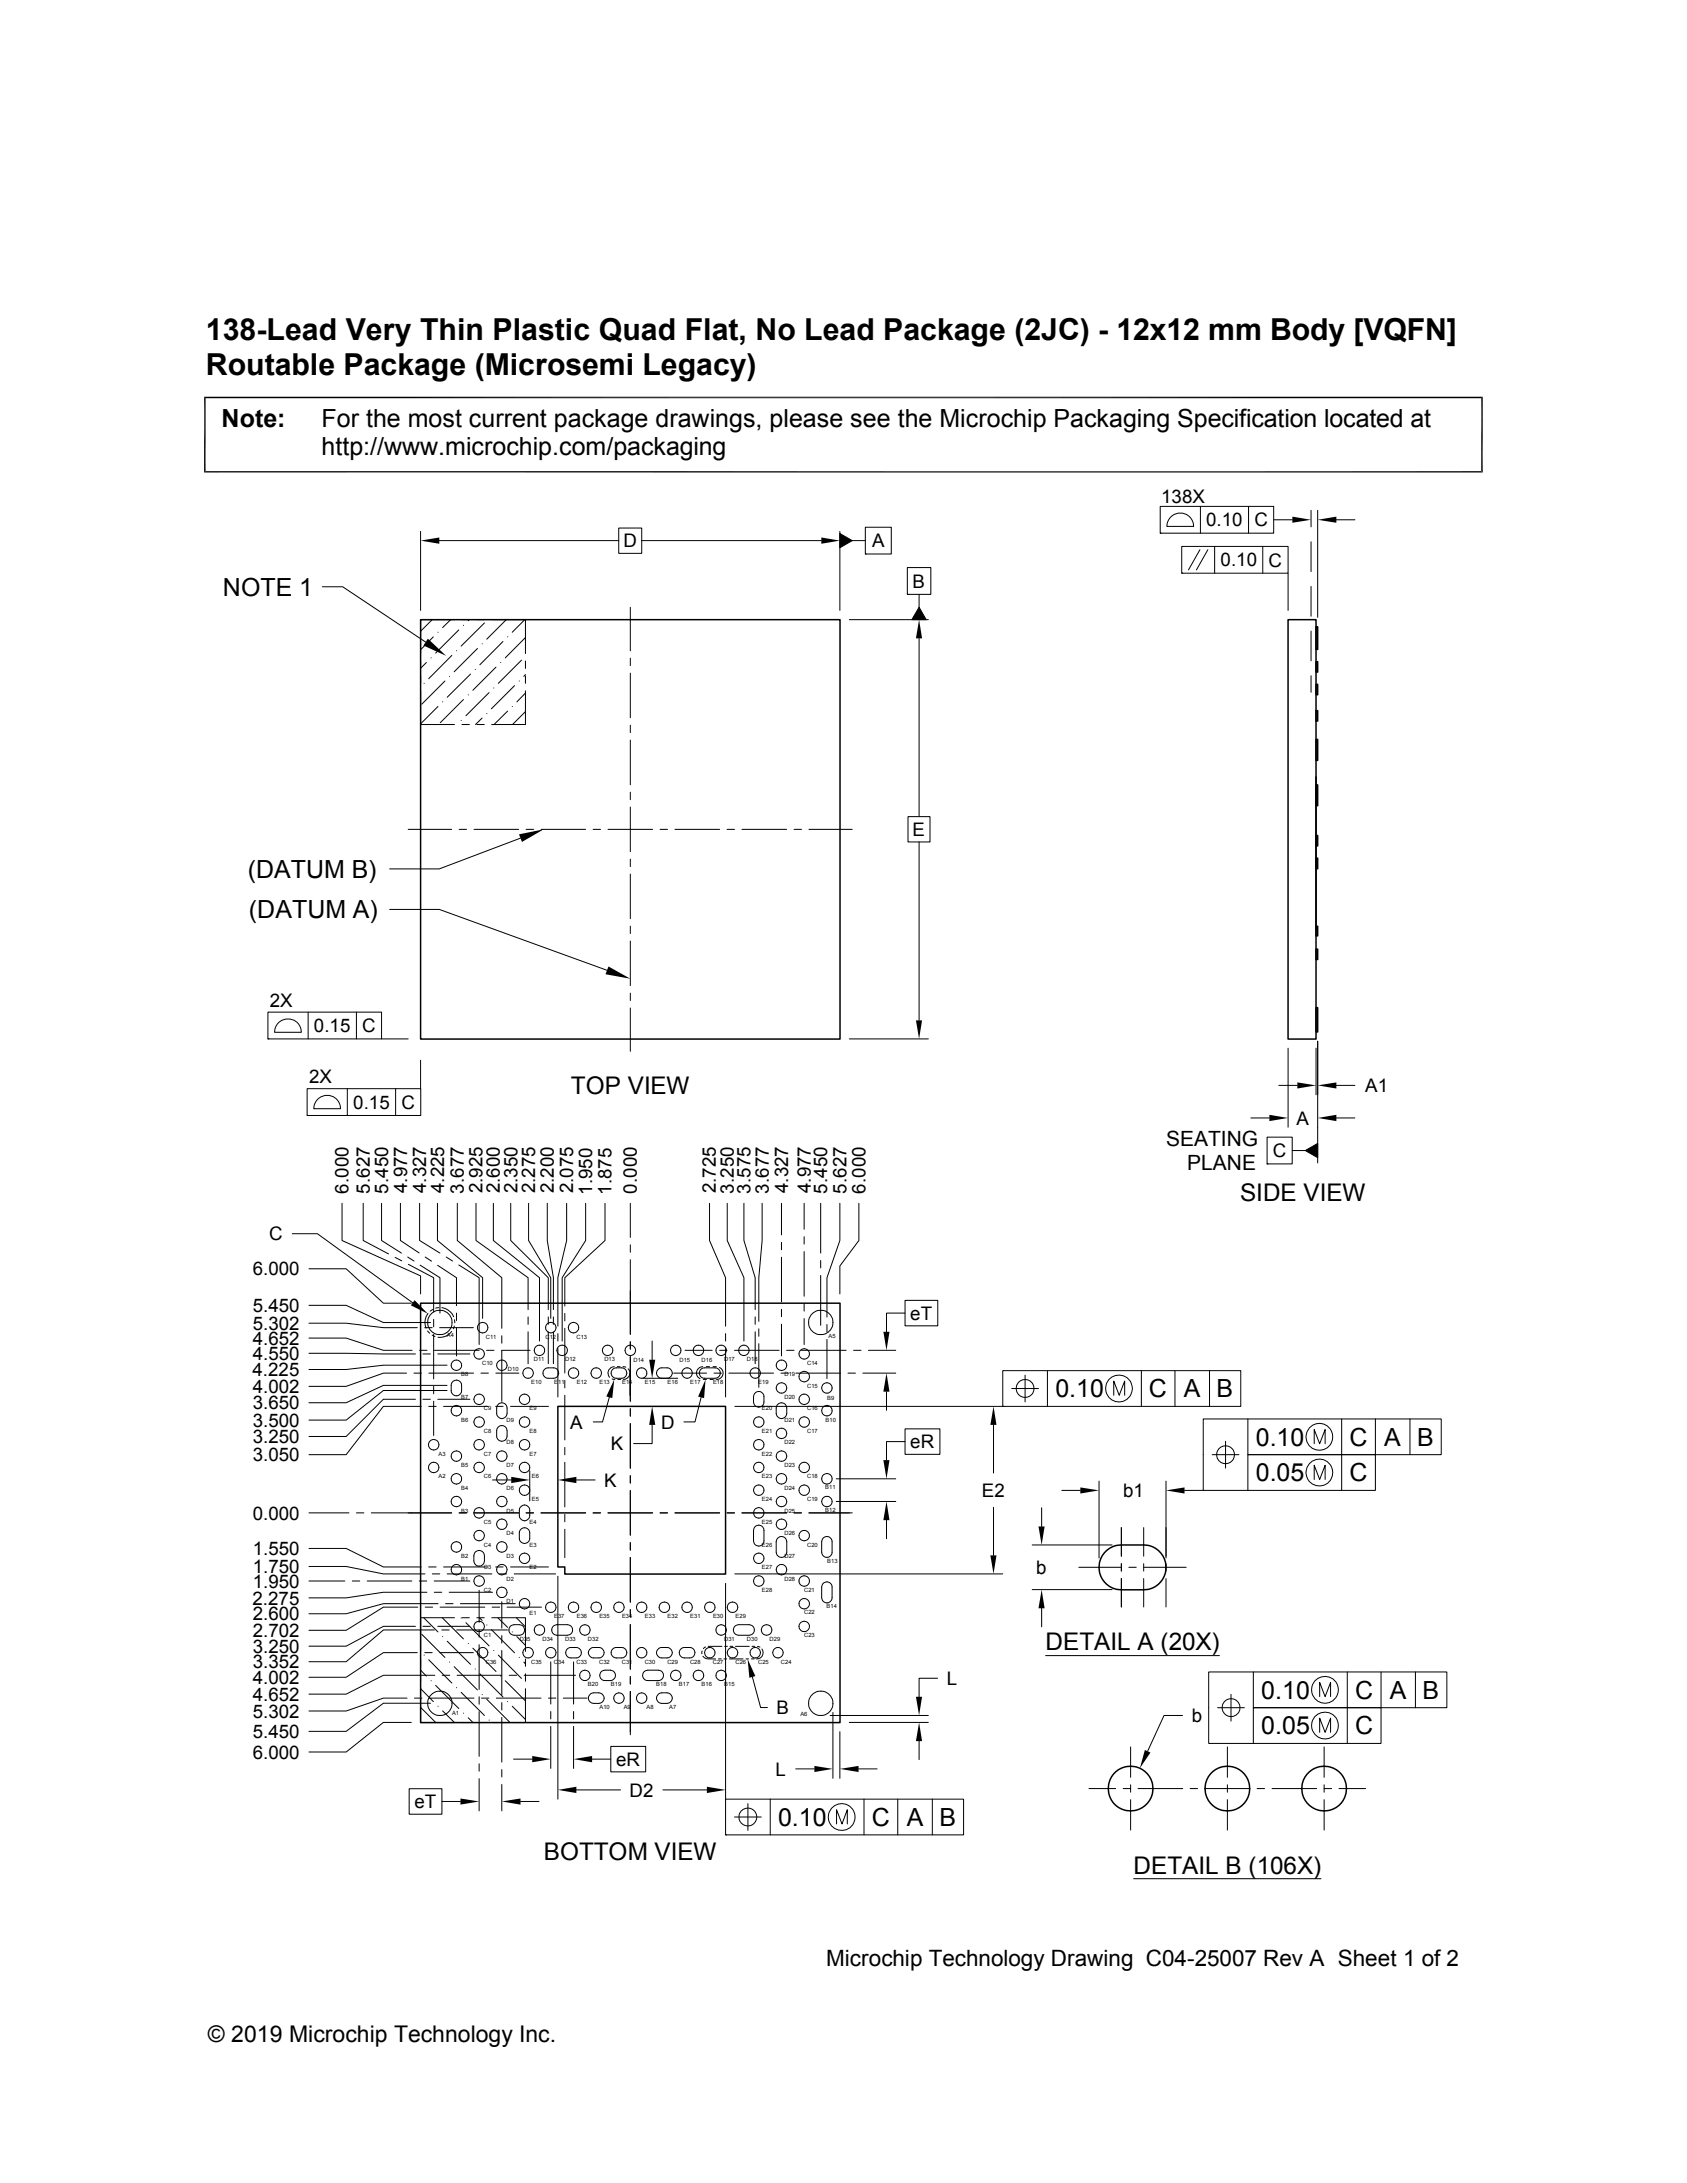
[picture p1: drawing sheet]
<svg xmlns="http://www.w3.org/2000/svg" width="216mm" height="279mm" viewBox="0 0 216 279" stroke-linecap="round" stroke-linejoin="round" font-family="sans-serif">
<defs><g id="words">
<g font-size="3.9">
<text x="26.4" y="43.5">138-Lead Very Thin Plastic Quad Flat, No Lead Package (2JC) - 12x12 mm Body [VQFN]</text>
<text x="26.4" y="48">Routable Package (Microsemi Legacy)</text>
</g>
<g font-size="3.2">
<text x="28.4" y="54.6">Note:</text>
<text x="41.1" y="58.3">http://www.microchip.com/packaging</text>
<text x="41.1" y="54.6">For the most current package drawings, please see the Microchip Packaging Specification located at</text>
<text x="28.5" y="76.3">NOTE 1</text>
<text x="31.7" y="112.4">(DATUM B)</text>
<text x="31.9" y="117.5">(DATUM A)</text>
<text x="135.1" y="178.9">0.10</text>
<text x="147" y="178.9">C</text>
<text x="151.5" y="178.9">A</text>
<text x="155.7" y="178.9">B</text>
<text x="160.7" y="185">0.10</text>
<text x="172.7" y="185">C</text>
<text x="177.2" y="185">A</text>
<text x="181.4" y="185">B</text>
<text x="160.7" y="189.6">0.05</text>
<text x="172.7" y="189.6">C</text>
<text x="161.4" y="217.4">0.10</text>
<text x="161.4" y="222">0.05</text>
<text x="173.4" y="217.4">C</text>
<text x="173.4" y="222">C</text>
<text x="177.9" y="217.4">A</text>
<text x="182.1" y="217.4">B</text>
<text x="99.6" y="233.7">0.10</text>
<text x="111.6" y="233.7">C</text>
<text x="116" y="233.7">A</text>
<text x="120.2" y="233.7">B</text>
</g>
<g font-size="3.1">
<text x="73.1" y="140">TOP VIEW</text>
<text x="158.7" y="153.7">SIDE VIEW</text>
<text x="133.8" y="211.2">DETAIL A (20X)</text>
<text x="69.6" y="238.1">BOTTOM VIEW</text>
<text x="145.1" y="239.8">DETAIL B (106X)</text>
</g>
<g font-size="2.9">
<text x="105.7" y="251.7">Microchip Technology Drawing C04-25007 Rev A Sheet 1 of 2</text>
<text x="26.6" y="261.3">© 2019 Microchip Technology Inc.</text>
</g>
<g font-size="2.7">
<text x="149.2" y="146.7">SEATING</text>
<text x="151.9" y="149.8">PLANE</text>
</g>
<g font-size="2.4">
<text x="148.6" y="64.4">138X</text>
<text x="79.8" y="70.1">D</text>
<text x="111.6" y="70.1">A</text>
<text x="154.4" y="67.4">0.10</text>
<text x="160.5" y="67.4">C</text>
<text x="116.8" y="75.2">B</text>
<text x="156.2" y="72.5">0.10</text>
<text x="162.3" y="72.5">C</text>
<text x="116.8" y="107">E</text>
<text x="34.5" y="128.9">2X</text>
<text x="40.2" y="132.1">0.15</text>
<text x="46.3" y="132.1">C</text>
<text x="39.6" y="138.6">2X</text>
<text x="45.2" y="141.9">0.15</text>
<text x="51.4" y="141.9">C</text>
<text x="165.9" y="144">A</text>
<text x="174.7" y="139.8">A1</text>
<text x="162.9" y="148.1">C</text>
<text x="44.6" y="152.8" transform="rotate(-90 44.6 152.8)">6.000</text>
<text x="47.3" y="152.8" transform="rotate(-90 47.3 152.8)">5.627</text>
<text x="49.7" y="152.8" transform="rotate(-90 49.7 152.8)">5.450</text>
<text x="52.1" y="152.7" transform="rotate(-90 52.1 152.7)">4.977</text>
<text x="54.5" y="152.7" transform="rotate(-90 54.5 152.7)">4.327</text>
<text x="56.8" y="152.7" transform="rotate(-90 56.8 152.7)">4.225</text>
<text x="59.4" y="152.8" transform="rotate(-90 59.4 152.8)">3.677</text>
<text x="61.8" y="152.7" transform="rotate(-90 61.8 152.7)">2.925</text>
<text x="64" y="152.7" transform="rotate(-90 64 152.7)">2.600</text>
<text x="66.2" y="152.7" transform="rotate(-90 66.2 152.7)">2.350</text>
<text x="68.5" y="152.7" transform="rotate(-90 68.5 152.7)">2.275</text>
<text x="70.9" y="152.7" transform="rotate(-90 70.9 152.7)">2.200</text>
<text x="73.4" y="152.7" transform="rotate(-90 73.4 152.7)">2.075</text>
<text x="75.8" y="152.9" transform="rotate(-90 75.8 152.9)">1.950</text>
<text x="78.3" y="152.9" transform="rotate(-90 78.3 152.9)">1.875</text>
<text x="81.5" y="152.8" transform="rotate(-90 81.5 152.8)">0.000</text>
<text x="91.6" y="152.7" transform="rotate(-90 91.6 152.7)">2.725</text>
<text x="93.9" y="152.8" transform="rotate(-90 93.9 152.8)">3.250</text>
<text x="96.1" y="152.8" transform="rotate(-90 96.1 152.8)">3.575</text>
<text x="98.4" y="152.8" transform="rotate(-90 98.4 152.8)">3.677</text>
<text x="100.9" y="152.7" transform="rotate(-90 100.9 152.7)">4.327</text>
<text x="103.8" y="152.7" transform="rotate(-90 103.8 152.7)">4.977</text>
<text x="105.9" y="152.8" transform="rotate(-90 105.9 152.8)">5.450</text>
<text x="108.3" y="152.8" transform="rotate(-90 108.3 152.8)">5.627</text>
<text x="110.8" y="152.8" transform="rotate(-90 110.8 152.8)">6.000</text>
<text x="34.4" y="158.8">C</text>
<text x="32.3" y="167.9">5.450</text>
<text x="32.3" y="163.2">6.000</text>
<text x="32.3" y="170.2">5.302</text>
<text x="32.3" y="172.1">4.652</text>
<text x="116.5" y="168.9">eT</text>
<text x="32.3" y="176.1">4.225</text>
<text x="32.3" y="174.1">4.550</text>
<text x="32.3" y="178.3">4.002</text>
<text x="32.3" y="180.4">3.650</text>
<text x="32.3" y="182.6">3.500</text>
<text x="32.3" y="184.7">3.250</text>
<text x="73" y="182.8">A</text>
<text x="78.2" y="185.6">K</text>
<text x="84.6" y="182.8">D</text>
<text x="116.5" y="185.4">eR</text>
<text x="32.3" y="187">3.050</text>
<text x="77.3" y="190.3">K</text>
<text x="125.6" y="191.6">E2</text>
<text x="143.7" y="191.6">b1</text>
<text x="32.3" y="194.5">0.000</text>
<text x="32.3" y="199">1.550</text>
<text x="32.3" y="201.3">1.750</text>
<text x="32.3" y="203.2">1.950</text>
<text x="132.6" y="201.4">b</text>
<text x="32.3" y="205.4">2.275</text>
<text x="32.3" y="207.4">2.600</text>
<text x="32.3" y="209.5">2.702</text>
<text x="32.3" y="211.5">3.250</text>
<text x="32.3" y="213.5">3.352</text>
<text x="32.3" y="215.5">4.002</text>
<text x="121.2" y="215.6">L</text>
<text x="32.3" y="217.7">4.652</text>
<text x="32.3" y="219.8">5.302</text>
<text x="99.4" y="219.4">B</text>
<text x="152.5" y="220.4">b</text>
<text x="32.3" y="225.1">6.000</text>
<text x="32.3" y="222.4">5.450</text>
<text x="78.8" y="226">eR</text>
<text x="99.3" y="227.3">L</text>
<text x="53" y="231.4">eT</text>
<text x="80.6" y="230">D2</text>
</g>
<g font-size=".7">
<text x="57.2" y="171.2">A4</text>
<text x="62.2" y="171.3">C11</text>
<text x="69.8" y="171.3">C12</text>
<text x="73.8" y="171.3">C13</text>
<text x="106" y="171.3">A5</text>
<text x="59" y="179">B7</text>
<text x="59" y="176.1">B8</text>
<text x="61.7" y="174.7">C10</text>
<text x="65" y="175.4">D10</text>
<text x="68" y="177.1">E10</text>
<text x="68.3" y="174.2">D11</text>
<text x="70.9" y="177.1">E11</text>
<text x="72.3" y="174.2">D12</text>
<text x="73.8" y="177.1">E12</text>
<text x="76.7" y="177.1">E13</text>
<text x="77.3" y="174.2">D13</text>
<text x="79.6" y="177.1">E14</text>
<text x="81.1" y="174.3">D14</text>
<text x="82.5" y="177.1">E15</text>
<text x="85.4" y="177.1">E16</text>
<text x="87" y="174.3">D15</text>
<text x="88.3" y="177.1">E17</text>
<text x="89.8" y="174.3">D16</text>
<text x="91.2" y="177.1">E18</text>
<text x="92.7" y="174.2">D17</text>
<text x="95.6" y="174.2">D18</text>
<text x="97" y="177.1">E19</text>
<text x="100.4" y="176.1">D19</text>
<text x="100.4" y="179">D20</text>
<text x="103.3" y="174.7">C14</text>
<text x="103.3" y="177.6">C15</text>
<text x="105.9" y="179.1">B9</text>
<text x="59" y="181.9">B6</text>
<text x="61.9" y="183.4">C8</text>
<text x="61.9" y="180.5">C9</text>
<text x="64.8" y="181.9">D9</text>
<text x="64.8" y="184.9">D8</text>
<text x="67.8" y="180.5">E9</text>
<text x="67.8" y="183.4">E8</text>
<text x="97.5" y="183.4">E21</text>
<text x="97.5" y="180.5">E20</text>
<text x="100.4" y="184.9">D22</text>
<text x="100.4" y="181.9">D21</text>
<text x="103.3" y="180.5">C16</text>
<text x="103.3" y="183.4">C17</text>
<text x="105.6" y="182">B10</text>
<text x="56.1" y="186.3">A3</text>
<text x="56.1" y="189.2">A2</text>
<text x="59" y="187.8">B5</text>
<text x="59" y="190.7">B4</text>
<text x="61.9" y="186.3">C7</text>
<text x="61.9" y="189.2">C6</text>
<text x="64.8" y="190.7">D6</text>
<text x="64.8" y="187.8">D7</text>
<text x="67.8" y="186.3">E7</text>
<text x="68.1" y="189.2">E6</text>
<text x="97.5" y="186.3">E22</text>
<text x="97.5" y="189.2">E23</text>
<text x="100.4" y="187.8">D23</text>
<text x="100.4" y="190.7">D24</text>
<text x="103.3" y="189.2">C18</text>
<text x="105.6" y="190.6">B11</text>
<text x="59" y="193.6">B3</text>
<text x="61.9" y="195">C5</text>
<text x="61.9" y="198">C4</text>
<text x="64.8" y="196.5">D4</text>
<text x="64.8" y="193.6">D5</text>
<text x="67.8" y="195">E4</text>
<text x="67.8" y="198">E3</text>
<text x="68.1" y="192.1">E5</text>
<text x="97.5" y="192.1">E24</text>
<text x="97.5" y="198">E26</text>
<text x="97.5" y="195">E25</text>
<text x="100.4" y="196.5">D26</text>
<text x="100.4" y="193.6">D25</text>
<text x="103.3" y="192.1">C19</text>
<text x="103.3" y="198">C20</text>
<text x="105.6" y="193.5">B12</text>
<text x="59" y="202.3">B1</text>
<text x="59" y="199.4">B2</text>
<text x="61.9" y="203.8">C2</text>
<text x="61.9" y="200.9">C3</text>
<text x="64.8" y="202.3">D2</text>
<text x="64.8" y="199.4">D3</text>
<text x="67.8" y="200.9">E2</text>
<text x="97.5" y="203.8">E28</text>
<text x="97.5" y="200.9">E27</text>
<text x="100.4" y="199.4">D27</text>
<text x="100.4" y="202.3">D28</text>
<text x="102.9" y="203.7">C21</text>
<text x="105.9" y="200">B13</text>
<text x="61.9" y="209.6">C1</text>
<text x="64.8" y="205.2">D1</text>
<text x="67.8" y="206.7">E1</text>
<text x="70.9" y="207.1">E37</text>
<text x="73.8" y="207.1">E36</text>
<text x="76.7" y="207.1">E35</text>
<text x="79.6" y="207.1">E34</text>
<text x="82.5" y="207.1">E33</text>
<text x="85.4" y="207.1">E32</text>
<text x="88.3" y="207.1">E31</text>
<text x="91.2" y="207.1">E30</text>
<text x="94.1" y="207.1">E29</text>
<text x="102.9" y="209.5">C23</text>
<text x="102.9" y="206.6">C22</text>
<text x="105.8" y="205.8">B14</text>
<text x="62.2" y="212.9">C36</text>
<text x="66.5" y="210">D35</text>
<text x="68" y="212.9">C35</text>
<text x="69.4" y="210">D34</text>
<text x="70.9" y="212.9">C34</text>
<text x="72.3" y="210">D33</text>
<text x="73.8" y="212.9">C33</text>
<text x="75.2" y="210">D32</text>
<text x="75.2" y="215.8">B20</text>
<text x="76.7" y="212.9">C32</text>
<text x="78.2" y="215.8">B19</text>
<text x="79.6" y="212.9">C31</text>
<text x="82.5" y="212.9">C30</text>
<text x="84" y="215.8">B18</text>
<text x="85.4" y="212.9">C29</text>
<text x="86.9" y="215.8">B17</text>
<text x="88.3" y="212.9">C28</text>
<text x="89.8" y="215.8">B16</text>
<text x="91.2" y="212.9">C27</text>
<text x="92.7" y="210">D31</text>
<text x="92.7" y="215.8">B15</text>
<text x="94.1" y="212.9">C26</text>
<text x="95.6" y="210">D30</text>
<text x="97" y="212.9">C25</text>
<text x="98.5" y="210">D29</text>
<text x="99.9" y="212.9">C24</text>
<text x="57.8" y="219.5">A1</text>
<text x="76.7" y="218.7">A10</text>
<text x="79.8" y="218.7">A9</text>
<text x="82.7" y="218.7">A8</text>
<text x="85.6" y="218.7">A7</text>
<text x="102.4" y="219.6">A6</text>
</g>
</g></defs>
<g fill="none" stroke="#000" stroke-width=".19">
<path d="M26.1 50.9h163.7M26.2 50.8v9.7M189.7 50.8v9.7M53.8 79.3h53.7v53.7h-53.7zM164.8 79.3h3.6v53.7h-3.6zM168.4 99.4v19.5zM168.4 84.7h.2v1.3h-.2zM168.4 87.6h.2v1.3h-.2zM168.4 91h.2v1.3h-.2zM168.4 94.6h.2v2.7h-.2zM168.4 80.2h.2v2.9h-.2zM168.4 100.5h.2v2.6h-.2z"/>
<path d="M168.4 106.9h.2v1.4h-.2zM168.4 109.8h.2v1.4h-.2zM168.4 118.6h.2v1.2h-.2zM168.4 121.5h.2v1.3h-.2zM168.4 129h.2v3.1h-.2zM53.8 166.8h53.7v53.7h-53.7zM71.4 180h21.5v21.5h-20.6v-.9h-.9zM141.5 198.6a2.78 2.78 0 0 1 2-.9h2.9a2.87 2.87 0 0 1 2.8 2.9 2.87 2.87 0 0 1-2.8 2.9h-2.9a2.87 2.87 0 0 1-2.6-1.8 2.87 2.87 0 0 1 .6-3.1z"/>
<circle cx="144.7" cy="228.9" r="2.86"/>
<circle cx="157.1" cy="228.9" r="2.86"/>
<circle cx="169.5" cy="228.9" r="2.86"/>
</g>
<g fill="none" stroke="#000" stroke-width=".13">
<path d="M41.3 75.1h2.6l10.6 7.1M53.8 68v10.1M55.3 79.3l-1.5 1.5M56.2 69.2h23M57.7 79.3l-1.1 1M58.2 79.3h-4.4v4.4M59.1 79.3h1M60 79.3l-.1 .1M61 79.3h1M62 79.7l-3 3M62.9 79.3h4.3v4.4M64.8 79.3l-2.5 2.5"/>
<path d="M67.2 79.3l-1.6 1.6M79.2 67.6h2.9v3.2h-2.9zM80.7 77.7v5.6M82.1 69.2h23M107.5 68.3l1.6 .9-1.6 .9zM107.5 68v10.1M108.7 79.3h10.1M109.1 69.2h1.6M110.7 67.5h3.4v3.4h-3.4zM110.7 70.9h.1M116.1 72.6h3v3.5h-3zM116.1 76.1h.1"/>
<path d="M117.6 77.7l.9 1.6h-1.8zM117.6 76.1v1.6M148.5 64.8h14.5v3.4h-14.5zM148.5 68.2h.1M150 66a1.71 1.71 0 0 1 1.8-.2 1.71 1.71 0 0 1 1 1.6h-3.5l.1-.4 .2-.6zM151.2 69.9h13.6v3.5h-13.6zM151.2 73.4h.1M153.6 70.4l-1.5 2.5M153.6 64.8v3.4M154.6 70.4l-1.5 2.5M155.4 69.9v3.5M159.8 64.8v3.4"/>
<path d="M161.6 69.9v3.5M163 66.5h2.4M164.8 73.4v4.7M167.8 65.3v2.1M167.8 69.3v3.9M167.8 75.1v3.8M168.6 65.3v13.7M171 66.5h2.4M53.8 88.4v4.3h4.4M53.8 84.6v1M53.8 86.5v1M54.3 87.5h.1"/>
<path d="M54.6 84.8l-.8 .7M55.2 84.2h.1M55.5 81.5l-1.7 1.7M56 90.4l-2.2 2.2M56 80.9h.1M56.6 89.8h.1M56.9 87.2l-2.9 2.9M57.5 86.6h.1M57.8 83.9l-2.9 3M58.4 83.3h.1M58.7 80.6l-2.9 3M59 92.2h.1"/>
<path d="M59.1 92.7h1M59.3 89.5l-3 3M59.3 80h.1M59.9 88.9h.1M60.2 86.3l-3 2.9M60.8 85.7h.1M61 92.7h1M61.1 83l-3 3M61.7 91.9l-.8 .8M61.7 82.4h.1M62.3 91.3h.1M62.6 88.6l-3 3"/>
<path d="M63.2 88.1h.1M63.5 85.4l-3 2.9M64.1 84.8h.1M64.4 82.1l-3 3M65 91l-1.8 1.7M65 81.5h.1M65.6 90.4h.1M65.8 87.8l-2.9 2.9M66.4 87.2h.1M66.7 84.5l-2.9 3M67.2 84.6v1M67.2 86.5v1"/>
<path d="M67.2 88.4v4.3h-4.3M67.2 88.7l-1.1 1.1M67.2 91.1l-1.6 1.6M67.2 86.3l-.2 .3M67.2 81.6l-2.5 2.6M80.7 84.2v1M80.7 86.1v5.8M80.7 92.8v1M80.7 94.7v5.7M117.6 81.7v22.8M167.8 80.8v3.8M167.8 86.5v2.1"/>
<path d="M49.9 116.4h6.3l21.5 7.8M52.2 106.2h5.6M58.8 106.2h.9M60.7 106.2h5.7M66.6 107.3l-10.4 3.9h-6.3M67.3 106.2h1M69.2 106.2h5.8M75.9 106.2h1M77.8 106.2h5.7M80.7 101.4v.9M80.7 103.3v5.7M80.7 110v.9"/>
<path d="M80.7 111.9v5.7M80.7 118.5v1M84.5 106.2h.9M86.4 106.2h5.7M93 106.2h1M95 106.2h5.7M101.6 106.2h1M103.5 106.2h5.6M116.2 104.5h2.8v3.3h-2.8zM117.6 107.8v22.8M34.3 129.5h14.5v3.5h-14.5zM34.3 133h.1"/>
<path d="M35.8 130.7a1.72 1.72 0 0 1 1.8-.1 1.72 1.72 0 0 1 1 1.5h-3.5l.1-.4 .2-.5zM39.3 139.3h14.5v3.5h-14.5zM39.4 129.5v3.5M44.4 139.3v3.5M45.6 129.5v3.5M48.8 133h3.4M50.6 139.3v3.5M53.8 135.7v3.6M80.7 120.4v5.8M80.7 127.1v1M80.7 129v5.6M108.7 133h10.1"/>
<path d="M163.7 138.9h2.3M164.8 134.2v10.1M168.4 134.2v5.9M168.6 133.3v15.5M171 138.9h2.4M37.4 157.9h3.2l12.2 8.9M39.3 142.8h.1M40.9 140.5a1.71 1.71 0 0 1 1.7-.1 1.71 1.71 0 0 1 1 1.5h-3.4v-.4l.3-.6zM43.8 154v4.8l10 4.5v2.3M46.5 154v4.8l3.2 1.7M48.8 154v4.8l2.6 1.6M51.2 154v4.8l2.4 1.6"/>
<path d="M53.7 154v4.8l2.6 1.6M56 154v4.8l5.8 4.7v5.2M58.5 154v4.8l5.7 4.7v6.5M60.9 154v4.8l6.7 4.7v4.1M63.1 154v4.8l5.9 4.7v8.1M65.4 154v4.8l4.8 4.7v4.1M67.6 154v4.8l2.9 4.7v5.2M70 154v4.8l.8 4.7v4.1M72.5 154v4.8l-1.1 4.7v6.2M75 154v4.8l-3.1 4.7v8.1M77.4 154v4.8l-5.1 4.7v3.7M80.7 154v4.4"/>
<path d="M80.7 159.3v1M90.8 154v4.8l2.1 4.7v6.2M93.1 154v4.8l2.1 4.7v8.1M95.2 154v4.8l1.4 4.7v4.1M97.5 154v4.8l-.4 4.7v5.6M100 154v4.1M100 159v1M102.9 154v3.3M102.9 158.3v.9M105 154v6.4M107.5 154v4.8l-1.7 4.7v5.1M109.9 154v4.8l-2.4 3.2v3.6"/>
<path d="M160.1 143.1h2.4M162.2 145.5h3.2v3.5h-3.2zM162.2 149h.1M165.4 147.3h1.6M167 147.3l1.6-1v1.9zM171 143.1h2.4M39.5 167.1h4.8l4.8 2.2h6M39.5 162.4h4.8l4.8 4.4h3.5M39.5 169.4h4.8l4.8 .5h4.3M39.5 173.2l13.7 .1M39.5 171.3h4.8l4.8 1.5h3.6M50.6 160.9l.8 .5"/>
<path d="M52 175.7h-2.9l-4.8 1.7h-4.8M52.2 160.9l.8 .5M52.3 161.8l3.2 1.7v4.4M53 175.7h.9M53.2 179.1h-4.1l-4.8 4.8h-4.8M53.7 172.8h1M53.8 161.9l2.5 1.6v4.6M54.1 173.3h1M54.1 179.1h1M54.4 169.9h.9M54.4 160.9l.8 .5M54.7 170.3l.3 .3"/>
<path d="M54.8 168.1a1.89 1.89 0 0 0-.3 1.9M54.9 175.7h5.7M55.3 170.9l.4 .1M55.4 167.6l-.3 .2M55.5 168.9v.9M55.5 170.8v5.7M55.5 177.4v1M55.5 179.3v4.4M55.6 172.8h5.7M56 161.9l2.4 1.6v3.6M56 173.3h4.1M56 179.1h4.1"/>
<path d="M56.2 167.4h-.4M56.3 169.9h4.3M56.5 167.4a1.95 1.95 0 0 1 1.6 1.1M57.1 160.9l.8 .5M57.2 174.7h-8.1l-4.8 .6h-4.8M57.2 177.3h-8.1l-4.8 2.2h-4.8M57.2 178h-8.1l-4.8 3.8h-4.8M57.8 170.4a1.87 1.87 0 0 1-1.8 .8M57.9 176.9a.67 .67 0 0 1 .7-.2 .67 .67 0 0 1 .5 .6v.7a.67 .67 0 0 1-.7 .6 .67 .67 0 0 1-.7-.6l.1-.9zM58.1 169.7l-.1 .4M58.2 168.9v.4M58.4 168.1v.9"/>
<path d="M58.4 170v3.5M58.7 161.9l2.6 1.6v8.6M61.6 175.7h.9M62.3 172.8h.9M63.5 175.7h2.9M63.8 179.7a.68 .68 0 0 1 1.1 .5v.7a.67 .67 0 0 1-.7 .7 .67 .67 0 0 1-.6-.7v-.9zM64.2 172.8h3.6M64.2 171v.9M64.2 172.9v6.5M67.6 168.6v.9M67.6 170.5v4M69.6 175.3l.2-.1a1.47 1.47 0 0 1 1.6 .1 .68 .68 0 0 1-.6 1.1h-.7a.67 .67 0 0 1-.5-1.1z"/>
<path d="M70.2 168.6v.9M70.2 170.5v4M70.8 168.6v.9M70.8 170.5v4M71.4 170.7v.9M71.4 172.6v6.2M72.3 168.1v1M72.3 170v5.7M72.3 176.7v.9M72.3 178.6v5.7M78 178.8l-.9 3.2h-1.2M78.3 175.3l.2-.1a1.47 1.47 0 0 1 1.6 .1 .68 .68 0 0 1-.6 1.1h-.6a.67 .67 0 0 1-.6-1.1z"/>
<path d="M78.3 176.5l.4 .1M78.6 174.9a.81 .81 0 0 0-.7 .5 .81 .81 0 0 0 .1 .9M79 174.9h.4M79.1 176.6h.3M79.7 174.9l.4 .1M80.4 175.2a.8 .8 0 0 1 .1 .9 .8 .8 0 0 1-.7 .5M80.6 175.7v2.9M80.7 171.7v1M80.7 173.6v5.7M80.7 161.2v9.6M82.3 176.4h4.4M83.5 171.6v2.4"/>
<path d="M85.4 176.4a.67 .67 0 0 0 .6-.7 .67 .67 0 0 0-.6-.6h-.7a.67 .67 0 0 0-.7 .6 .67 .67 0 0 0 .7 .7M86.2 175.7h4.2M87.7 172.8h3.4M89.6 175.3l.4-.2h1.5a.67 .67 0 0 1 .7 .6 .67 .67 0 0 1-.7 .7h-1.3a.67 .67 0 0 1-.6-.4 .67 .67 0 0 1 0-.7zM89.7 178.9l-.8 3.1h-1.4M89.9 174.9a.8 .8 0 0 0-.7 .6 .8 .8 0 0 0 .4 .9M90 176.6h.4M90.4 174.9h.4M90.9 176.6h.4M91.2 174.9h.5M91.4 175.7h.9M92.1 175a.8 .8 0 0 1 .4 .9 .8 .8 0 0 1-.8 .7h.1"/>
<path d="M92.1 172.8h.9M92.9 170.7v.9M92.9 172.6v6.2M93.3 175.7h5.7M94 172.8h5.7M96.6 178.4a.66 .66 0 0 1 .7-.3 .66 .66 0 0 1 .5 .7v.6a.67 .67 0 0 1-.7 .7 .67 .67 0 0 1-.7-.7v-.6zM96.6 168.6v.9M96.6 170.5v4M97.1 170.1v.9M97.1 172v5.6M99.6 179.7a.68 .68 0 0 1 1.1 .5v.7a.68 .68 0 0 1-.7 .7 .68 .68 0 0 1-.7-.7l.1-.9zM99.9 175.7h1"/>
<path d="M100 160.9v5.7M100 167.6v.9M100 169.5v4M100.7 172.8h.9M101.9 175.7h5.7M102.6 172.8h5.7M102.9 160.2v5.7M102.9 166.9v.9M102.9 168.8v3.3M105 161.3v1M105 163.2v6.4M105.8 169.5v1"/>
<path d="M105.8 171.4v5M108.5 175.7h1M109.2 172.8h1M110.4 175.7h4.2M111.1 172.8h3.5M113.5 178.1v2.4M115.8 168.1h-2.3v2.4M115.8 166.4h4.2v3.3h-4.2zM128.3 175.4h30.5v4.6h-30.5zM129.5 177.7h3.4M131.2 176v3.4M134 175.4v4.6"/>
<path d="M142.5 178.6v-1.8l.7 1.8 .7-1.8v1.8M146.1 175.4v4.6M150.4 175.4v4.6M154.8 175.4v4.6M39.5 193.6h5.2M39.5 198.2h4.8l4.8 2.4h4.8M45.6 193.6h1M47.5 193.6h10.3M53.9 180h-4.8l-4.8 6.2h-4.8M54.9 180h.9M56.8 180h5.7M58.8 193.6h.9"/>
<path d="M60.7 193.6h5.7M60.8 198.7a.68 .68 0 0 1 .7-.2 .68 .68 0 0 1 .5 .6v.7a.68 .68 0 0 1-.7 .6 .68 .68 0 0 1-.7-.6v-.7zM63 189.4h2.4M63.4 180h1M63.7 182.7a.66 .66 0 0 1 .7-.2 .66 .66 0 0 1 .5 .6 1.19 1.19 0 0 1-.3 1.2 .67 .67 0 0 1-1-.5v-.9zM65.3 180h4.9M66.6 195.8a.66 .66 0 0 1 .7-.2 .66 .66 0 0 1 .5 .6v.7a.67 .67 0 0 1-.7 .6 .67 .67 0 0 1-.6-.6v-.9zM66.7 192.8a.66 .66 0 0 1 .7-.1 .66 .66 0 0 1 .4 .6v.7a.67 .67 0 0 1-.7 .6 .67 .67 0 0 1-.6-.6v-.9zM67.3 193.6h1M67.8 188.2v3.9M69.2 193.6h5.8M72.3 185.3v.9"/>
<path d="M72.3 187.2v5.7M72.3 193.8v1M72.3 195.7v3.7M73.8 189.4h2.4M75.9 193.6h1M77.8 193.6h5.7M80.7 180.3v1M80.7 182.2v5.7M80.7 188.9v.9M80.7 190.8v5.7M80.7 197.4v1M80.7 199.3v5.8"/>
<path d="M83.5 182.4v2.4h-2.4M84.5 193.6h.9M86.4 193.6h5.7M93 193.6h1M94 180h34.3M95 193.6h5.7M96.6 195.5a.67 .67 0 0 1 .7-.3 .67 .67 0 0 1 .5 .7v1.3a.67 .67 0 0 1-.7 .7 .67 .67 0 0 1-.7-.7v-1.3zM99.5 196.9a.68 .68 0 0 1 .7-.2 .68 .68 0 0 1 .5 .6v1.4a.68 .68 0 0 1-.7 .6 .68 .68 0 0 1-.7-.6v-1.4zM101.6 193.6h1M103.5 193.6h5.6M105.3 196.9a.66 .66 0 0 1 .7-.2 .66 .66 0 0 1 .5 .6v1.4a.67 .67 0 0 1-.7 .6 .67 .67 0 0 1-.6-.6v-1.4zM107 192.2h7.6"/>
<path d="M107 189.3h7.6M113.5 194.6v2.3M115.8 184.5h-2.3v2.4M115.8 182.9h4.5v3.2h-4.5zM127.1 182.4v6.1M127.1 192.9v6.2M128.3 180h.1M132.1 197.7h10.2M133.3 193v2.4M135.9 190.8h2.4M140.7 189.6v9.8M143.5 195.5v3.7"/>
<path d="M146.4 195.5v3.7M149.2 189.6v9.8M151.6 190.8h2.4M155.1 186.2h3.5M156.8 184.5v3.4M159.7 181.6v4.6h16.3v4.6h-22v-9.2h30.4v4.6h-24.7v4.6M168.2 184.8v-1.8l.7 1.8 .7-1.8v1.8M168.2 189.4v-1.9l.7 1.9 .7-1.9v1.9M171.7 181.6v9.2M176 181.6v4.6M180.4 181.6v4.6M39.5 200.5h4.8l4.8 .9h5.3"/>
<path d="M39.5 202.4h4.6M45.1 202.4h.9M47 202.4h5.7M52.1 217.3h-3l-4.8 1.7h-4.8M53 217.3h1M53.2 208.2h-4.1l-4.8 2.5h-4.8M53.4 211.5h-4.3l-4.8 3.2h-4.8M53.5 205.7h-4.4l-4.8 3h-4.8M53.7 202.4h.9M53.8 218.5l2 2M53.8 213.8l.8 .7M53.8 212.3v1"/>
<path d="M53.8 214.2v1M54 209.2l2.9 2.9M54.1 208.2h1M54.2 207.1l1.8 1.8M54.3 211.8h.1M54.4 211.5h.9M54.4 205.7h1M54.6 203.8h-5.5l-4.8 .7h-4.8M54.9 212.4l2.9 3M54.9 200.6h.9M54.9 217.3h5.8M55.1 218h-6l-4.8 3.6h-4.8"/>
<path d="M55.2 215.1h.1M55.3 201.4h1M55.5 217.8l-1.7-1.7v4.4h4.4l-1.6-1.5M55.6 202.4h4.5M55.6 203.8h.9M55.6 208.6h-6.5l-4.8 4.1h-4.8M55.6 214.4h-6.5l-4.8 2.4h-4.8M55.8 215.7l2.9 3M56 208.2h4.1M56 218.4h.1M56.1 205.3h-7l-4.8 1.2h-4.8M56.3 211.5h4.3"/>
<path d="M56.3 205.7h5.7M56.5 208.6h1M56.6 207.1l2.7 2.7M56.6 214.4h1M56.6 209.5h.1M56.8 200.6h5.7M57 205.3h1M57.2 210.1l3 2.9M57.2 201.4h5.7M57.5 203.8h5.5M57.5 212.7h.1M58.1 213.3l3 3"/>
<path d="M58.2 207.1h-4.4v4.3M58.4 216h.1M58.4 208.6h6.5M58.5 214.4h5.7M58.9 205.3h7M59 216.6l3 3M59 207.1h.1M59.1 207.1h1M59.3 219.3h.1M59.6 207.7l3 3M59.9 219.9l.6 .6M59.9 210.4h.1"/>
<path d="M60.5 210.9l3 3M60.8 213.6h.1M61 207.1h1M61.3 203.5v4.1M61.3 208.6v.9M61.3 210.5v5.7M61.3 217.2v.9M61.3 219.1v5.7M61.3 207.1l.4 .3M61.4 214.2l3 3M61.6 217.3h1M61.7 216.9h.1"/>
<path d="M62.3 217.5l3 3M62.3 208h.1M62.9 208.6l2.9 2.9M62.9 207.1h4.3v4.3M63 205.7h.9M63.2 211.2h.1M63.4 200.6h1M63.5 217.3h5.7M63.7 207.1l1.3 1.2M63.8 211.8l2.9 3M63.9 201.4h1M64.1 214.5h.1"/>
<path d="M64.2 205v3.4M64.2 209.3v1M64.2 211.2v5.8M64.2 217.9v1M64.2 219.8v5.7M64.7 215.1l2.5 2.6M64.9 205.7h4.4M65 217.8h.1M65.2 214.4h.9M65.3 208.2a1.44 1.44 0 0 1 1.6-.1 .68 .68 0 0 1 .2 .7 .68 .68 0 0 1-.6 .5 1.18 1.18 0 0 1-1.2-.3 .7 .7 0 0 1 0-.8zM65.3 200.6h4.9M65.6 218.4l1.6 1.7"/>
<path d="M65.6 208.9h.1M65.8 201.4h5.3M66.1 207.1l1.1 1.1M66.1 209.5l1.1 1.1M66.4 212.1h.1M67 212.7l.2 .3M67.1 214.4h6.6M67.2 216.1v4.4h-4.3M67.2 212.3v1M67.2 214.2v1M70.2 217.3h.9M70.5 212.7v5.4"/>
<path d="M70.5 219.1v.9M70.7 208.2l.6-.3h1.3a.68 .68 0 0 1 .7 .7 .68 .68 0 0 1-.7 .7h-1.3a.68 .68 0 0 1-.6-1.1zM71.4 201.7v28.6M72.1 217.3h3M72.5 211.1l.2-.1a1.44 1.44 0 0 1 1.6 .1 .66 .66 0 0 1 0 .7 .66 .66 0 0 1-.6 .4h-.6a.67 .67 0 0 1-.6-.4 .67 .67 0 0 1 0-.7zM73.4 212.7v5.4M73.4 219.1v.9M75.4 211.1l.2-.1a1.41 1.41 0 0 1 1.6 .1 .66 .66 0 0 1 0 .7 .66 .66 0 0 1-.6 .4h-.6a.67 .67 0 0 1-.6-1.1zM75.6 216.8a1.36 1.36 0 0 1 1.6 .2 .66 .66 0 0 1 0 .7 .66 .66 0 0 1-.6 .3h-.6a.68 .68 0 0 1-.7-.5 .68 .68 0 0 1 .3-.7zM76.9 214a1.47 1.47 0 0 1 1.6-.1 .66 .66 0 0 1 .2 .7 .66 .66 0 0 1-.6 .5h-.7a.67 .67 0 0 1-.6-.4 .67 .67 0 0 1 .1-.7zM78.3 211.1l.2-.1a1.47 1.47 0 0 1 1.6 .1 .68 .68 0 0 1-.6 1.1h-.6a.67 .67 0 0 1-.6-1.1zM80.7 206v1"/>
<path d="M80.7 207.9v5.7M80.7 214.6v.9M80.7 216.5v5.5M82.4 214l.1-.1 .4-.1h1.3a.67 .67 0 0 1 .7 .6 .67 .67 0 0 1-.7 .7h-1.3a.67 .67 0 0 1-.6-.4 .67 .67 0 0 1 .1-.7zM84.2 211.1l.1-.1a1.41 1.41 0 0 1 1.6 .1 .66 .66 0 0 1 .1 .7 .66 .66 0 0 1-.6 .4h-.7a.67 .67 0 0 1-.5-1.1zM84.3 216.8a1.36 1.36 0 0 1 1.6 .2 .66 .66 0 0 1 .1 .7 .66 .66 0 0 1-.6 .3h-.7a.68 .68 0 0 1-.7-.5 .68 .68 0 0 1 .3-.7zM87.1 211.1l.1-.1a1.47 1.47 0 0 1 1.6 .1 .68 .68 0 0 1-.5 1.1h-.7a.67 .67 0 0 1-.5-1.1zM89.9 211.3l-.1 .4M90 212l.4 .3h1.2M90.3 210.8l-.3 .2M90.6 210.7h1.8M91.9 212.3h.4"/>
<path d="M92.6 212.3h.4M92.7 210.7h.4M92.9 202.6v27.7M93.3 212.3h1.8M93.4 210.7h.4M94 208.2l.1-.1 .4-.2h1.4a.68 .68 0 0 1 .6 .7 .68 .68 0 0 1-.6 .7h-1.4a.68 .68 0 0 1-.6-.4 .68 .68 0 0 1 .1-.7zM94 201.4h34.3M94.1 210.7h1.8M95.5 212.3h.3M96.2 212.3h.3M96.2 210.7h.4M96.3 214.6l1 3.9h.9"/>
<path d="M96.9 210.7l.4 .1M97.5 211.1a.81 .81 0 0 1-.6 1.2M105.3 202.7a.67 .67 0 0 1 .7-.2 .67 .67 0 0 1 .5 .6v1.4a.67 .67 0 0 1-.7 .6 .67 .67 0 0 1-.6-.6v-1.4zM106.2 219.6h12.6M106.6 219.2v8.4M120 214.8h-2.4v2.4M132.1 203.5h10.2M133.3 205.8v2.4M133.8 211.9h22.3M138.1 200.6h5.4M143.5 200.1v1M143.5 202v3.7"/>
<path d="M144.5 200.6h.9M146.4 200.1v1M146.4 202v3.7M146.4 200.6h5.4M149.2 200.1v1M149.2 202v3.7M151.3 219.6h-2.3l-2.1 4.5M155.8 218.6h3.5M157.5 216.9v3.4M160.4 214v4.6h16.3v4.5h-22v-9.1h30.5v4.6h-24.8v4.5M168.9 217.1v-1.8l.7 1.8 .7-1.8v1.8M172.4 214v9.1"/>
<path d="M176.7 214v4.6M181.1 214v4.6M52.4 228.9h4.2v3.3h-4.2zM52.6 220.5h-3.5l-4.8 3.7h-4.8M56.6 230.6h2.3M59.1 220.5h1M61 220.5h1M61.3 225.7v1M61.3 227.6v4.2M62.6 220.2h.1M64.2 226.5v.9M64.2 228.4v3.4"/>
<path d="M65.7 225.1h2.4M66.6 230.6h2.4M70.5 221v5.3M73.4 221v5.3M73.8 229.1h5.6M75.8 225.1h2.4M78.2 223.5h4.4v3.3h-4.4zM84.8 229.1h5.7M92.9 230.3h30.4v4.5h-30.4zM92.9 234.8h.1M94 232.6h3.4M95.7 230.8v3.5"/>
<path d="M98.6 230.3v4.5M101.8 226.4h2.4M107.1 233.4v-1.8l.7 1.8 .6-1.8v1.8M107.5 221.6v6M108.7 220.5h10.1M109.9 226.4h2.3M110.6 230.3v4.5M114.9 230.3v4.5M117.6 222.8v2.4M119.3 230.3v4.5M139.4 228.9h3.4M143.7 228.9h1"/>
<path d="M144.7 223.6v3.9M144.7 228.4v1M144.7 230.3v3.9M145.6 228.9h5.8M152.3 228.9h1M154.2 228.9h5.7M157.1 223.6v3.9M157.1 228.4v1M157.1 230.3v3.9M160.9 228.9h.9M162.8 228.9h5.7M168.9 221.7v-1.8l.7 1.8 .7-1.8v1.8"/>
<path d="M169.5 228.9h.9M169.5 223.6v3.9M169.5 228.4v1M169.5 230.3v3.9M171.4 228.9h3.4M145.1 240.5h24"/>
<circle cx="56.3" cy="169.3" r="1.56"/>
<circle cx="58.4" cy="174.7" r=".66"/>
<circle cx="61.3" cy="179.1" r=".67"/>
<circle cx="61.3" cy="173.3" r=".67"/>
<circle cx="61.8" cy="169.9" r=".67"/>
<circle cx="64.2" cy="174.7" r=".66"/>
<circle cx="67.1" cy="179.1" r=".66"/>
<circle cx="67.6" cy="175.7" r=".68"/>
<circle cx="69" cy="172.8" r=".66"/>
<circle cx="70.5" cy="169.9" r=".67"/>
<circle cx="71.9" cy="172.8" r=".67"/>
<circle cx="73.4" cy="169.9" r=".67"/>
<circle cx="73.4" cy="175.7" r=".67"/>
<circle cx="76.3" cy="175.7" r=".68"/>
<circle cx="77.8" cy="172.8" r=".66"/>
<circle cx="80.7" cy="172.8" r=".67"/>
<circle cx="82.1" cy="175.7" r=".67"/>
<circle cx="86.5" cy="172.8" r=".66"/>
<circle cx="87.9" cy="175.7" r=".67"/>
<circle cx="89.4" cy="172.8" r=".67"/>
<circle cx="92.3" cy="172.8" r=".66"/>
<circle cx="95.2" cy="172.8" r=".66"/>
<circle cx="96.7" cy="175.7" r=".67"/>
<circle cx="100" cy="174.7" r=".67"/>
<circle cx="100" cy="177.6" r=".68"/>
<circle cx="102.9" cy="179.1" r=".66"/>
<circle cx="102.9" cy="173.3" r=".67"/>
<circle cx="102.9" cy="176.2" r=".67"/>
<circle cx="105" cy="169.3" r="1.56"/>
<circle cx="105.8" cy="177.7" r=".67"/>
<circle cx="131.2" cy="177.7" r="1.14"/>
<circle cx="143.2" cy="177.7" r="1.72"/>
<circle cx="55.5" cy="187.8" r=".66"/>
<circle cx="55.5" cy="184.9" r=".67"/>
<circle cx="58.4" cy="192.2" r=".66"/>
<circle cx="58.4" cy="186.4" r=".67"/>
<circle cx="58.4" cy="180.5" r=".67"/>
<circle cx="58.4" cy="198" r=".67"/>
<circle cx="58.4" cy="189.3" r=".67"/>
<circle cx="61.3" cy="196.5" r=".67"/>
<circle cx="61.3" cy="187.8" r=".67"/>
<circle cx="61.3" cy="193.6" r=".67"/>
<circle cx="61.3" cy="182" r=".67"/>
<circle cx="61.3" cy="184.9" r=".67"/>
<circle cx="64.2" cy="192.2" r=".66"/>
<circle cx="64.2" cy="186.4" r=".67"/>
<circle cx="64.2" cy="189.3" r=".67"/>
<circle cx="64.2" cy="198" r=".67"/>
<circle cx="64.2" cy="195.1" r=".67"/>
<circle cx="67.1" cy="187.8" r=".66"/>
<circle cx="67.1" cy="190.7" r=".67"/>
<circle cx="67.1" cy="199.4" r=".67"/>
<circle cx="67.1" cy="182" r=".67"/>
<circle cx="67.1" cy="184.9" r=".67"/>
<circle cx="97.1" cy="187.8" r=".67"/>
<circle cx="97.1" cy="193.6" r=".67"/>
<circle cx="97.1" cy="199.5" r=".67"/>
<circle cx="97.1" cy="182" r=".67"/>
<circle cx="97.1" cy="190.7" r=".67"/>
<circle cx="97.1" cy="184.9" r=".67"/>
<circle cx="100" cy="192.2" r=".67"/>
<circle cx="100" cy="183.5" r=".67"/>
<circle cx="100" cy="186.4" r=".68"/>
<circle cx="100" cy="189.3" r=".68"/>
<circle cx="100" cy="195.1" r=".68"/>
<circle cx="102.9" cy="196.5" r=".66"/>
<circle cx="102.9" cy="187.8" r=".66"/>
<circle cx="102.9" cy="182" r=".67"/>
<circle cx="102.9" cy="190.7" r=".67"/>
<circle cx="105.8" cy="192.2" r=".67"/>
<circle cx="105.8" cy="189.3" r=".67"/>
<circle cx="105.8" cy="180.6" r=".67"/>
<circle cx="156.8" cy="186.2" r="1.14"/>
<circle cx="168.8" cy="183.9" r="1.72"/>
<circle cx="168.8" cy="188.5" r="1.71"/>
<circle cx="56.3" cy="218" r="1.56"/>
<circle cx="58.4" cy="200.9" r=".66"/>
<circle cx="61.3" cy="208.2" r=".67"/>
<circle cx="61.3" cy="202.4" r=".67"/>
<circle cx="61.8" cy="211.5" r=".67"/>
<circle cx="64.2" cy="200.9" r=".66"/>
<circle cx="64.2" cy="203.8" r=".67"/>
<circle cx="67.1" cy="205.3" r=".66"/>
<circle cx="67.6" cy="211.5" r=".68"/>
<circle cx="69" cy="208.6" r=".67"/>
<circle cx="70.5" cy="211.5" r=".67"/>
<circle cx="70.5" cy="205.7" r=".67"/>
<circle cx="73.4" cy="205.7" r=".67"/>
<circle cx="74.9" cy="208.6" r=".67"/>
<circle cx="74.9" cy="214.4" r=".67"/>
<circle cx="76.3" cy="205.7" r=".68"/>
<circle cx="79.2" cy="205.7" r=".67"/>
<circle cx="79.2" cy="217.3" r=".67"/>
<circle cx="82.1" cy="211.5" r=".67"/>
<circle cx="82.1" cy="205.7" r=".67"/>
<circle cx="82.1" cy="217.3" r=".67"/>
<circle cx="85" cy="205.7" r=".68"/>
<circle cx="86.5" cy="214.4" r=".67"/>
<circle cx="87.9" cy="205.7" r=".67"/>
<circle cx="89.4" cy="214.4" r=".68"/>
<circle cx="90.8" cy="211.5" r=".67"/>
<circle cx="90.8" cy="205.7" r=".67"/>
<circle cx="92.3" cy="208.6" r=".67"/>
<circle cx="92.3" cy="214.4" r=".67"/>
<circle cx="93.7" cy="211.5" r=".68"/>
<circle cx="93.7" cy="205.7" r=".68"/>
<circle cx="96.7" cy="211.5" r=".67"/>
<circle cx="97.1" cy="202.4" r=".67"/>
<circle cx="98.1" cy="208.6" r=".68"/>
<circle cx="99.6" cy="211.5" r=".67"/>
<circle cx="100" cy="200.9" r=".67"/>
<circle cx="102.9" cy="205.3" r=".66"/>
<circle cx="102.9" cy="202.3" r=".67"/>
<circle cx="102.9" cy="208.2" r=".67"/>
<circle cx="105" cy="218" r="1.56"/>
<circle cx="157.5" cy="218.6" r="1.14"/>
<circle cx="169.6" cy="216.3" r="1.71"/>
<circle cx="95.7" cy="232.6" r="1.14"/>
<circle cx="107.7" cy="232.6" r="1.71"/>
<circle cx="169.6" cy="220.9" r="1.71"/>
</g>
<g fill="#000">
<path d="M53.8 69.2l2.4-.4v.8zM105.1 68.8l2.4 .4-2.4 .4zM107.5 68.3l1.6 .9-1.6 .9zM117.6 77.7l.9 1.6h-1.8zM165.4 66.1l2.4 .4-2.4 .4zM168.6 66.5l2.4-.4v.8zM54.8 81.7l2.3 2.2-2.9-1.3zM117.6 79.3l.4 2.4h-.8zM66.4 106.8l3.2-.6-2.8 1.6zM77.9 123.7l2.8 1.6-3.2-.6zM117.2 130.6h.8l-.4 2.4zM166 138.5l2.4 .4-2.4 .4z"/>
<path d="M168.6 138.9l2.4-.4v.8zM162.5 142.7l2.3 .4-2.3 .4zM167 147.3l1.6-1v1.9zM168.6 143.1l2.4-.4v.8zM53.1 166.4l1.7 1.7-2.2-1zM78.6 176.6l-.2 2.3-.8-.2zM83.1 174h.8l-.4 2.4zM90.3 176.6l-.2 2.3-.8-.1zM113.5 175.7l.3 2.4h-.7zM113.1 170.5h.7l-.3 2.3zM65.4 189l2.4 .4-2.4 .4zM71.4 189.4l2.4-.4v.8z"/>
<path d="M83.5 180l.4 2.4h-.8zM113.5 192.2l.3 2.4h-.7zM113.1 186.9h.7l-.3 2.4zM126.7 199.1h.8l-.4 2.3zM127.1 180l.4 2.4h-.8zM132.9 195.4h.8l-.4 2.3zM138.3 190.4l2.4 .4-2.4 .4zM149.2 190.8l2.4-.4v.8zM95.7 212.3l1 2.2-.8 .2zM117.2 217.2h.8l-.4 2.4zM133.3 203.5l.4 2.3h-.8zM58.9 230.2l2.4 .4-2.4 .4z"/>
<path d="M64.2 230.6l2.4-.4v.8zM68.1 224.7l2.4 .4-2.4 .5zM71.4 229.1l2.4-.4v.8zM73.4 225.1l2.4-.4v.9zM90.5 228.7l2.4 .4-2.4 .4zM104.2 226l2.4 .4-2.4 .4zM107.5 226.4l2.4-.4v.8zM117.6 220.5l.4 2.3h-.8zM146.5 224l.7 .3-1.3 2z"/>
</g>
<path d="M26.1 60.4h163.7" fill="none" stroke="#000" stroke-width=".17"/>
<use href="#words"/>
</svg>
